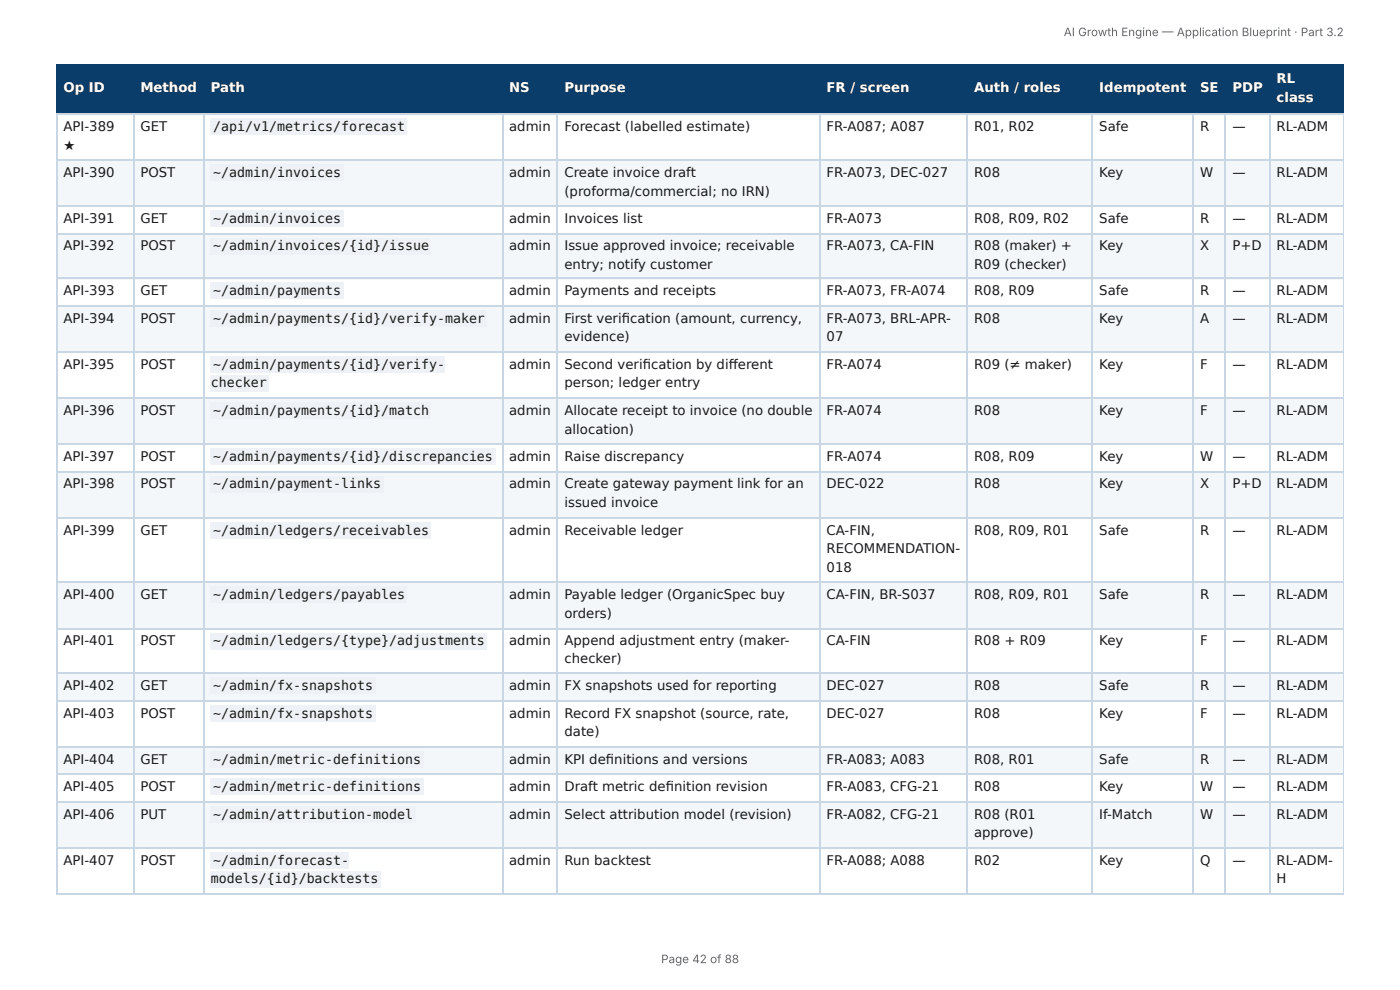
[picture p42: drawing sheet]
<svg xmlns="http://www.w3.org/2000/svg" width="297mm" height="210mm" viewBox="0 0 297 210" stroke-linecap="round" stroke-linejoin="round" font-family="sans-serif">
<defs><g id="words">
<g font-size="2.8" fill="#fff">
<text x="271.1" y="17.7">RL</text>
<text x="13.5" y="19.6">Op ID</text>
<text x="29.8" y="19.6">Method</text>
<text x="44.8" y="19.6">Path</text>
<text x="108.1" y="19.6">NS</text>
<text x="119.9" y="19.6">Purpose</text>
<text x="175.6" y="19.6">FR / screen</text>
<text x="206.9" y="19.6">Auth / roles</text>
<text x="233.5" y="19.6">Idempotent</text>
<text x="254.9" y="19.6">SE</text>
<text x="261.8" y="19.6">PDP</text>
<text x="271.1" y="21.7">class</text>
</g>
<g font-size="2.8" fill="#1a1a1a">
<text x="13.5" y="27.8">API-389</text>
<text x="29.8" y="27.8">GET</text>
<text x="45.3" y="27.8">/api/v1/metrics/forecast</text>
<text x="108.1" y="27.8">admin</text>
<text x="119.9" y="27.8">Forecast (labelled estimate)</text>
<text x="175.6" y="27.8">FR-A087; A087</text>
<text x="206.9" y="27.8">R01, R02</text>
<text x="233.5" y="27.8">Safe</text>
<text x="254.9" y="27.8">R</text>
<text x="261.8" y="27.8">—</text>
<text x="271.1" y="27.8">RL-ADM</text>
<text x="13.5" y="31.8">★</text>
<text x="13.5" y="37.6">API-390</text>
<text x="29.8" y="37.6">POST</text>
<text x="45.3" y="37.6">~/admin/invoices</text>
<text x="108.1" y="37.6">admin</text>
<text x="119.9" y="37.6">Create invoice draft</text>
<text x="119.9" y="41.5">(proforma/commercial; no IRN)</text>
<text x="175.6" y="37.6">FR-A073, DEC-027</text>
<text x="206.9" y="37.6">R08</text>
<text x="233.5" y="37.6">Key</text>
<text x="254.9" y="37.6">W</text>
<text x="261.8" y="37.6">—</text>
<text x="271.1" y="37.6">RL-ADM</text>
<text x="13.5" y="47.4">API-391</text>
<text x="29.8" y="47.4">GET</text>
<text x="45.3" y="47.4">~/admin/invoices</text>
<text x="108.1" y="47.4">admin</text>
<text x="119.9" y="47.4">Invoices list</text>
<text x="175.6" y="47.4">FR-A073</text>
<text x="206.9" y="47.4">R08, R09, R02</text>
<text x="233.5" y="47.4">Safe</text>
<text x="254.9" y="47.4">R</text>
<text x="261.8" y="47.4">—</text>
<text x="271.1" y="47.4">RL-ADM</text>
<text x="13.5" y="53.2">API-392</text>
<text x="29.8" y="53.2">POST</text>
<text x="45.3" y="53.2">~/admin/invoices/{id}/issue</text>
<text x="108.1" y="53.2">admin</text>
<text x="119.9" y="53.2">Issue approved invoice; receivable</text>
<text x="175.6" y="53.2">FR-A073, CA-FIN</text>
<text x="206.9" y="53.2">R08 (maker) +</text>
<text x="233.5" y="53.2">Key</text>
<text x="254.9" y="53.2">X</text>
<text x="261.8" y="53.2">P+D</text>
<text x="271.1" y="53.2">RL-ADM</text>
<text x="119.9" y="57.2">entry; notify customer</text>
<text x="206.9" y="57.2">R09 (checker)</text>
<text x="13.5" y="62.7">API-393</text>
<text x="29.8" y="62.7">GET</text>
<text x="45.3" y="62.7">~/admin/payments</text>
<text x="108.1" y="62.7">admin</text>
<text x="119.9" y="62.7">Payments and receipts</text>
<text x="175.6" y="62.7">FR-A073, FR-A074</text>
<text x="206.9" y="62.7">R08, R09</text>
<text x="233.5" y="62.7">Safe</text>
<text x="254.9" y="62.7">R</text>
<text x="261.8" y="62.7">—</text>
<text x="271.1" y="62.7">RL-ADM</text>
<text x="13.5" y="68.5">API-394</text>
<text x="29.8" y="68.5">POST</text>
<text x="45.3" y="68.5">~/admin/payments/{id}/verify-maker</text>
<text x="108.1" y="68.5">admin</text>
<text x="119.9" y="68.5">First verifi cation (amount, currency,</text>
<text x="175.6" y="68.5">FR-A073, BRL-APR-</text>
<text x="206.9" y="68.5">R08</text>
<text x="233.5" y="68.5">Key</text>
<text x="254.9" y="68.5">A</text>
<text x="261.8" y="68.5">—</text>
<text x="271.1" y="68.5">RL-ADM</text>
<text x="119.9" y="72.5">evidence)</text>
<text x="175.6" y="72.5">07</text>
<text x="13.5" y="78.3">API-395</text>
<text x="29.8" y="78.3">POST</text>
<text x="44.8" y="82.3">checker</text>
<text x="45.3" y="78.3">~/admin/payments/{id}/verify-</text>
<text x="108.1" y="78.3">admin</text>
<text x="119.9" y="78.3">Second verifi cation by diff erent</text>
<text x="119.9" y="82.3">person; ledger entry</text>
<text x="175.6" y="78.3">FR-A074</text>
<text x="206.9" y="78.3">R09 (≠ maker)</text>
<text x="233.5" y="78.3">Key</text>
<text x="254.9" y="78.3">F</text>
<text x="261.8" y="78.3">—</text>
<text x="271.1" y="78.3">RL-ADM</text>
<text x="13.5" y="88.1">API-396</text>
<text x="29.8" y="88.1">POST</text>
<text x="45.3" y="88.1">~/admin/payments/{id}/match</text>
<text x="108.1" y="88.1">admin</text>
<text x="119.9" y="88.1">Allocate receipt to invoice (no double</text>
<text x="175.6" y="88.1">FR-A074</text>
<text x="206.9" y="88.1">R08</text>
<text x="233.5" y="88.1">Key</text>
<text x="254.9" y="88.1">F</text>
<text x="261.8" y="88.1">—</text>
<text x="271.1" y="88.1">RL-ADM</text>
<text x="119.9" y="92.1">allocation)</text>
<text x="13.5" y="97.9">API-397</text>
<text x="29.8" y="97.9">POST</text>
<text x="45.3" y="97.9">~/admin/payments/{id}/discrepancies</text>
<text x="108.1" y="97.9">admin</text>
<text x="119.9" y="97.9">Raise discrepancy</text>
<text x="175.6" y="97.9">FR-A074</text>
<text x="206.9" y="97.9">R08, R09</text>
<text x="233.5" y="97.9">Key</text>
<text x="254.9" y="97.9">W</text>
<text x="261.8" y="97.9">—</text>
<text x="271.1" y="97.9">RL-ADM</text>
<text x="13.5" y="103.7">API-398</text>
<text x="29.8" y="103.7">POST</text>
<text x="45.3" y="103.7">~/admin/payment-links</text>
<text x="108.1" y="103.7">admin</text>
<text x="119.9" y="103.7">Create gateway payment link for an</text>
<text x="119.9" y="107.7">issued invoice</text>
<text x="175.6" y="103.7">DEC-022</text>
<text x="206.9" y="103.7">R08</text>
<text x="233.5" y="103.7">Key</text>
<text x="254.9" y="103.7">X</text>
<text x="261.8" y="103.7">P+D</text>
<text x="271.1" y="103.7">RL-ADM</text>
<text x="13.5" y="113.5">API-399</text>
<text x="29.8" y="113.5">GET</text>
<text x="45.3" y="113.5">~/admin/ledgers/receivables</text>
<text x="108.1" y="113.5">admin</text>
<text x="119.9" y="113.5">Receivable ledger</text>
<text x="175.6" y="113.5">CA-FIN,</text>
<text x="206.9" y="113.5">R08, R09, R01</text>
<text x="233.5" y="113.5">Safe</text>
<text x="254.9" y="113.5">R</text>
<text x="261.8" y="113.5">—</text>
<text x="271.1" y="113.5">RL-ADM</text>
<text x="175.6" y="117.5">RECOMMENDATION-</text>
<text x="175.6" y="121.4">018</text>
<text x="13.5" y="127.3">API-400</text>
<text x="29.8" y="127.3">GET</text>
<text x="45.3" y="127.3">~/admin/ledgers/payables</text>
<text x="108.1" y="127.3">admin</text>
<text x="119.9" y="127.3">Payable ledger (OrganicSpec buy</text>
<text x="119.9" y="131.2">orders)</text>
<text x="175.6" y="127.3">CA-FIN, BR-S037</text>
<text x="206.9" y="127.3">R08, R09, R01</text>
<text x="233.5" y="127.3">Safe</text>
<text x="254.9" y="127.3">R</text>
<text x="261.8" y="127.3">—</text>
<text x="271.1" y="127.3">RL-ADM</text>
<text x="13.5" y="137.1">API-401</text>
<text x="29.8" y="137.1">POST</text>
<text x="45.3" y="137.1">~/admin/ledgers/{type}/adjustments</text>
<text x="108.1" y="137.1">admin</text>
<text x="119.9" y="137.1">Append adjustment entry (maker-</text>
<text x="175.6" y="137.1">CA-FIN</text>
<text x="206.9" y="137.1">R08 + R09</text>
<text x="233.5" y="137.1">Key</text>
<text x="254.9" y="137.1">F</text>
<text x="261.8" y="137.1">—</text>
<text x="271.1" y="137.1">RL-ADM</text>
<text x="119.9" y="140.8">checker)</text>
<text x="13.5" y="146.6">API-402</text>
<text x="29.8" y="146.6">GET</text>
<text x="45.3" y="146.6">~/admin/fx-snapshots</text>
<text x="108.1" y="146.6">admin</text>
<text x="119.9" y="146.6">FX snapshots used for reporting</text>
<text x="175.6" y="146.6">DEC-027</text>
<text x="206.9" y="146.6">R08</text>
<text x="233.5" y="146.6">Safe</text>
<text x="254.9" y="146.6">R</text>
<text x="261.8" y="146.6">—</text>
<text x="271.1" y="146.6">RL-ADM</text>
<text x="13.5" y="152.4">API-403</text>
<text x="29.8" y="152.4">POST</text>
<text x="45.3" y="152.4">~/admin/fx-snapshots</text>
<text x="108.1" y="152.4">admin</text>
<text x="119.9" y="152.4">Record FX snapshot (source, rate,</text>
<text x="175.6" y="152.4">DEC-027</text>
<text x="206.9" y="152.4">R08</text>
<text x="233.5" y="152.4">Key</text>
<text x="254.9" y="152.4">F</text>
<text x="261.8" y="152.4">—</text>
<text x="271.1" y="152.4">RL-ADM</text>
<text x="119.9" y="156.4">date)</text>
<text x="13.5" y="162.2">API-404</text>
<text x="29.8" y="162.2">GET</text>
<text x="45.3" y="162.2">~/admin/metric-definitions</text>
<text x="108.1" y="162.2">admin</text>
<text x="119.9" y="162.2">KPI defi nitions and versions</text>
<text x="175.6" y="162.2">FR-A083; A083</text>
<text x="206.9" y="162.2">R08, R01</text>
<text x="233.5" y="162.2">Safe</text>
<text x="254.9" y="162.2">R</text>
<text x="261.8" y="162.2">—</text>
<text x="271.1" y="162.2">RL-ADM</text>
<text x="13.5" y="168">API-405</text>
<text x="13.5" y="173.8">API-406</text>
<text x="29.8" y="168">POST</text>
<text x="29.8" y="173.8">PUT</text>
<text x="45.3" y="168">~/admin/metric-definitions</text>
<text x="45.3" y="173.8">~/admin/attribution-model</text>
<text x="108.1" y="168">admin</text>
<text x="108.1" y="173.8">admin</text>
<text x="119.9" y="168">Draft metric defi nition revision</text>
<text x="119.9" y="173.8">Select attribution model (revision)</text>
<text x="175.6" y="168">FR-A083, CFG-21</text>
<text x="175.6" y="173.8">FR-A082, CFG-21</text>
<text x="206.9" y="168">R08</text>
<text x="206.9" y="173.8">R08 (R01</text>
<text x="233.5" y="168">Key</text>
<text x="233.5" y="173.8">If-Match</text>
<text x="254.9" y="168">W</text>
<text x="254.9" y="173.8">W</text>
<text x="261.8" y="168">—</text>
<text x="261.8" y="173.8">—</text>
<text x="271.1" y="168">RL-ADM</text>
<text x="271.1" y="173.8">RL-ADM</text>
<text x="206.9" y="177.8">approve)</text>
<text x="13.5" y="183.6">API-407</text>
<text x="29.8" y="183.6">POST</text>
<text x="45.3" y="183.6">~/admin/forecast-</text>
<text x="108.1" y="183.6">admin</text>
<text x="119.9" y="183.6">Run backtest</text>
<text x="175.6" y="183.6">FR-A088; A088</text>
<text x="206.9" y="183.6">R02</text>
<text x="233.5" y="183.6">Key</text>
<text x="254.9" y="183.6">Q</text>
<text x="261.8" y="183.6">—</text>
<text x="271.1" y="183.6">RL-ADM-</text>
<text x="44.8" y="187.6">models/{id}/backtests</text>
<text x="271.1" y="187.6">H</text>
</g>
<g font-size="2.5" fill="#666">
<text x="225.9" y="7.7">AI Growth Engine — Application Blueprint · Part 3.2</text>
<text x="140.4" y="204.5">Page 42 of 88</text>
</g>
</g></defs>
<g fill="#0b3d6b">
<path d="M12.2 14h16.1v10.1h-16.1z"/>
<path d="M28.3 14h15.1v10.1h-15.1z"/>
<path d="M43.4 14h63.2v10.1h-63.2z"/>
<path d="M106.6 14h11.9v10.1h-11.9z"/>
<path d="M118.5 14h55.6v10.1h-55.6z"/>
<path d="M174.1 14h31.2v10.1h-31.2z"/>
<path d="M205.3 14h26.7v10.1h-26.7z"/>
<path d="M232 14h21.5v10.1h-21.5z"/>
<path d="M253.5 14h6.8v10.1h-6.8z"/>
<path d="M260.3 14h9.3v10.1h-9.3z"/>
<path d="M269.6 14h15.8v10.1h-15.8z"/>
</g>
<g fill="#f4f7fa">
<path d="M12.2 33.9h16.1v9.8h-16.1z"/>
<path d="M28.3 33.9h15.1v9.8h-15.1z"/>
<path d="M43.4 33.9h63.2v9.8h-63.2z"/>
<path d="M106.6 33.9h11.9v9.8h-11.9z"/>
<path d="M118.5 33.9h55.6v9.8h-55.6z"/>
<path d="M174.1 33.9h31.2v9.8h-31.2z"/>
<path d="M205.3 33.9h26.7v9.8h-26.7z"/>
<path d="M232 33.9h21.5v9.8h-21.5z"/>
<path d="M253.5 33.9h6.8v9.8h-6.8z"/>
<path d="M260.3 33.9h9.3v9.8h-9.3z"/>
<path d="M269.6 33.9h15.8v9.8h-15.8z"/>
<path d="M12.2 49.5h16.1v9.8h-16.1z"/>
<path d="M28.3 49.5h15.1v9.8h-15.1z"/>
<path d="M43.4 49.5h63.2v9.8h-63.2z"/>
<path d="M106.6 49.5h11.9v9.8h-11.9z"/>
<path d="M118.5 49.5h55.6v9.8h-55.6z"/>
<path d="M174.1 49.5h31.2v9.8h-31.2z"/>
<path d="M205.3 49.5h26.7v9.8h-26.7z"/>
<path d="M232 49.5h21.5v9.8h-21.5z"/>
<path d="M253.5 49.5h6.8v9.8h-6.8z"/>
<path d="M260.3 49.5h9.3v9.8h-9.3z"/>
<path d="M269.6 49.5h15.8v9.8h-15.8z"/>
<path d="M12.2 65.1h16.1v9.8h-16.1z"/>
<path d="M28.3 65.1h15.1v9.8h-15.1z"/>
<path d="M43.4 65.1h63.2v9.8h-63.2z"/>
<path d="M106.6 65.1h11.9v9.8h-11.9z"/>
<path d="M118.5 65.1h55.6v9.8h-55.6z"/>
<path d="M174.1 65.1h31.2v9.8h-31.2z"/>
<path d="M205.3 65.1h26.7v9.8h-26.7z"/>
<path d="M232 65.1h21.5v9.8h-21.5z"/>
<path d="M253.5 65.1h6.8v9.8h-6.8z"/>
<path d="M260.3 65.1h9.3v9.8h-9.3z"/>
<path d="M269.6 65.1h15.8v9.8h-15.8z"/>
<path d="M12.2 84.7h16.1v9.8h-16.1z"/>
<path d="M28.3 84.7h15.1v9.8h-15.1z"/>
<path d="M43.4 84.7h63.2v9.8h-63.2z"/>
<path d="M106.6 84.7h11.9v9.8h-11.9z"/>
<path d="M118.5 84.7h55.6v9.8h-55.6z"/>
<path d="M174.1 84.7h31.2v9.8h-31.2z"/>
<path d="M205.3 84.7h26.7v9.8h-26.7z"/>
<path d="M232 84.7h21.5v9.8h-21.5z"/>
<path d="M253.5 84.7h6.8v9.8h-6.8z"/>
<path d="M260.3 84.7h9.3v9.8h-9.3z"/>
<path d="M269.6 84.7h15.8v9.8h-15.8z"/>
<path d="M12.2 100h16.1v9.8h-16.1z"/>
<path d="M28.3 100h15.1v9.8h-15.1z"/>
<path d="M43.4 100h63.2v9.8h-63.2z"/>
<path d="M106.6 100h11.9v9.8h-11.9z"/>
<path d="M118.5 100h55.6v9.8h-55.6z"/>
<path d="M174.1 100h31.2v9.8h-31.2z"/>
<path d="M205.3 100h26.7v9.8h-26.7z"/>
<path d="M232 100h21.5v9.8h-21.5z"/>
<path d="M253.5 100h6.8v9.8h-6.8z"/>
<path d="M260.3 100h9.3v9.8h-9.3z"/>
<path d="M269.6 100h15.8v9.8h-15.8z"/>
<path d="M12.2 123.6h16.1v9.8h-16.1z"/>
<path d="M28.3 123.6h15.1v9.8h-15.1z"/>
<path d="M43.4 123.6h63.2v9.8h-63.2z"/>
<path d="M106.6 123.6h11.9v9.8h-11.9z"/>
<path d="M118.5 123.6h55.6v9.8h-55.6z"/>
<path d="M174.1 123.6h31.2v9.8h-31.2z"/>
<path d="M205.3 123.6h26.7v9.8h-26.7z"/>
<path d="M232 123.6h21.5v9.8h-21.5z"/>
<path d="M253.5 123.6h6.8v9.8h-6.8z"/>
<path d="M260.3 123.6h9.3v9.8h-9.3z"/>
<path d="M269.6 123.6h15.8v9.8h-15.8z"/>
<path d="M12.2 143.1h16.1v5.9h-16.1z"/>
<path d="M28.3 143.1h15.1v5.9h-15.1z"/>
<path d="M43.4 143.1h63.2v5.9h-63.2z"/>
<path d="M106.6 143.1h11.9v5.9h-11.9z"/>
<path d="M118.5 143.1h55.6v5.9h-55.6z"/>
<path d="M174.1 143.1h31.2v5.9h-31.2z"/>
<path d="M205.3 143.1h26.7v5.9h-26.7z"/>
<path d="M232 143.1h21.5v5.9h-21.5z"/>
<path d="M253.5 143.1h6.8v5.9h-6.8z"/>
<path d="M260.3 143.1h9.3v5.9h-9.3z"/>
<path d="M269.6 143.1h15.8v5.9h-15.8z"/>
<path d="M12.2 158.8h16.1v5.8h-16.1z"/>
<path d="M28.3 158.8h15.1v5.8h-15.1z"/>
<path d="M43.4 158.8h63.2v5.8h-63.2z"/>
<path d="M106.6 158.8h11.9v5.8h-11.9z"/>
<path d="M118.5 158.8h55.6v5.8h-55.6z"/>
<path d="M174.1 158.8h31.2v5.8h-31.2z"/>
<path d="M205.3 158.8h26.7v5.8h-26.7z"/>
<path d="M232 158.8h21.5v5.8h-21.5z"/>
<path d="M253.5 158.8h6.8v5.8h-6.8z"/>
<path d="M260.3 158.8h9.3v5.8h-9.3z"/>
<path d="M269.6 158.8h15.8v5.8h-15.8z"/>
<path d="M12.2 170.4h16.1v9.5h-16.1z"/>
<path d="M28.3 170.4h15.1v9.5h-15.1z"/>
<path d="M43.4 170.4h63.2v9.5h-63.2z"/>
<path d="M106.6 170.4h11.9v9.5h-11.9z"/>
<path d="M118.5 170.4h55.6v9.5h-55.6z"/>
<path d="M174.1 170.4h31.2v9.5h-31.2z"/>
<path d="M205.3 170.4h26.7v9.5h-26.7z"/>
<path d="M232 170.4h21.5v9.5h-21.5z"/>
<path d="M253.5 170.4h6.8v9.5h-6.8z"/>
<path d="M260.3 170.4h9.3v9.5h-9.3z"/>
<path d="M269.6 170.4h15.8v9.5h-15.8z"/>
</g>
<g fill="none" stroke="#0b3d6b" stroke-width=".26">
<path d="M11.9 13.9h273.5M12 13.8v10.5M28.4 13.8v10.5M43.3 13.8v10.5M106.8 13.8v10.5M118.4 13.8v10.5M174.2 13.8v10.5M205.4 13.8v10.5M231.9 13.8v10.5M253.3 13.8v10.5M260.2 13.8v10.5M269.7 13.8v10.5"/>
<path d="M11.9 24.2h273.5"/>
</g>
<path d="M285.3 13.8v10.5" fill="none" stroke="#0b3d6b" stroke-width=".21"/>
<g fill="none" stroke="#c9d6e3" stroke-width=".26">
<path d="M11.9 24.2h273.5M11.9 34h273.5M12 24.3v165.4M28.4 24.3v165.4M43.3 24.3v165.4M106.8 24.3v165.4M118.4 24.3v165.4M174.2 24.3v165.4M205.4 24.3v165.4M231.9 24.3v165.4M253.3 24.3v165.4M260.2 24.3v165.4"/>
<path d="M269.7 24.3v165.4M11.9 43.8h273.5M11.9 49.6h273.5M11.9 59.1h273.5M11.9 65h273.5M11.9 74.7h273.5M11.9 84.5h273.5M11.9 94.3h273.5M11.9 100.1h273.5M11.9 109.9h273.5M11.9 123.7h273.5M11.9 133.5h273.5"/>
<path d="M11.9 143h273.5M11.9 148.8h273.5M11.9 158.6h273.5M11.9 164.4h273.5M11.9 170.3h273.5M11.9 180h273.5M11.9 189.8h273.5"/>
</g>
<path d="M285.3 24.3v165.4" fill="none" stroke="#c9d6e3" stroke-width=".21"/>
<g fill="#eef2f6">
<path d="M44.7 25.1h41.8v3.5h-41.8z"/>
<path d="M44.7 34.9h28.3v3.5h-28.3z"/>
<path d="M44.7 44.7h28.3v3.5h-28.3z"/>
<path d="M44.7 50.5h46.8v3.5h-46.8z"/>
<path d="M44.7 60.1h28.3v3.4h-28.3z"/>
<path d="M44.7 65.9h58.8v3.4h-58.8z"/>
<path d="M44.7 75.7h49.8v3.4h-49.8z"/>
<path d="M44.7 79.6h12.4v3.5h-12.4z"/>
<path d="M44.7 85.5h46.8v3.4h-46.8z"/>
<path d="M44.7 95.3h60.6v3.4h-60.6z"/>
<path d="M44.7 101.1h36.8v3.4h-36.8z"/>
<path d="M44.7 110.9h46.8v3.4h-46.8z"/>
<path d="M44.7 124.6h41.8v3.5h-41.8z"/>
<path d="M44.7 134.4h58.8v3.4h-58.8z"/>
<path d="M44.7 143.9h35.2v3.5h-35.2z"/>
<path d="M44.7 149.8h35.2v3.4h-35.2z"/>
<path d="M44.7 159.5h45.3v3.5h-45.3z"/>
<path d="M44.7 165.4h45.3v3.4h-45.3z"/>
<path d="M44.7 171.2h43.7v3.4h-43.7z"/>
<path d="M44.7 181h29.4v3.4h-29.4z"/>
<path d="M44.7 184.9h36.3v3.5h-36.3z"/>
</g>
<use href="#words"/>
</svg>
